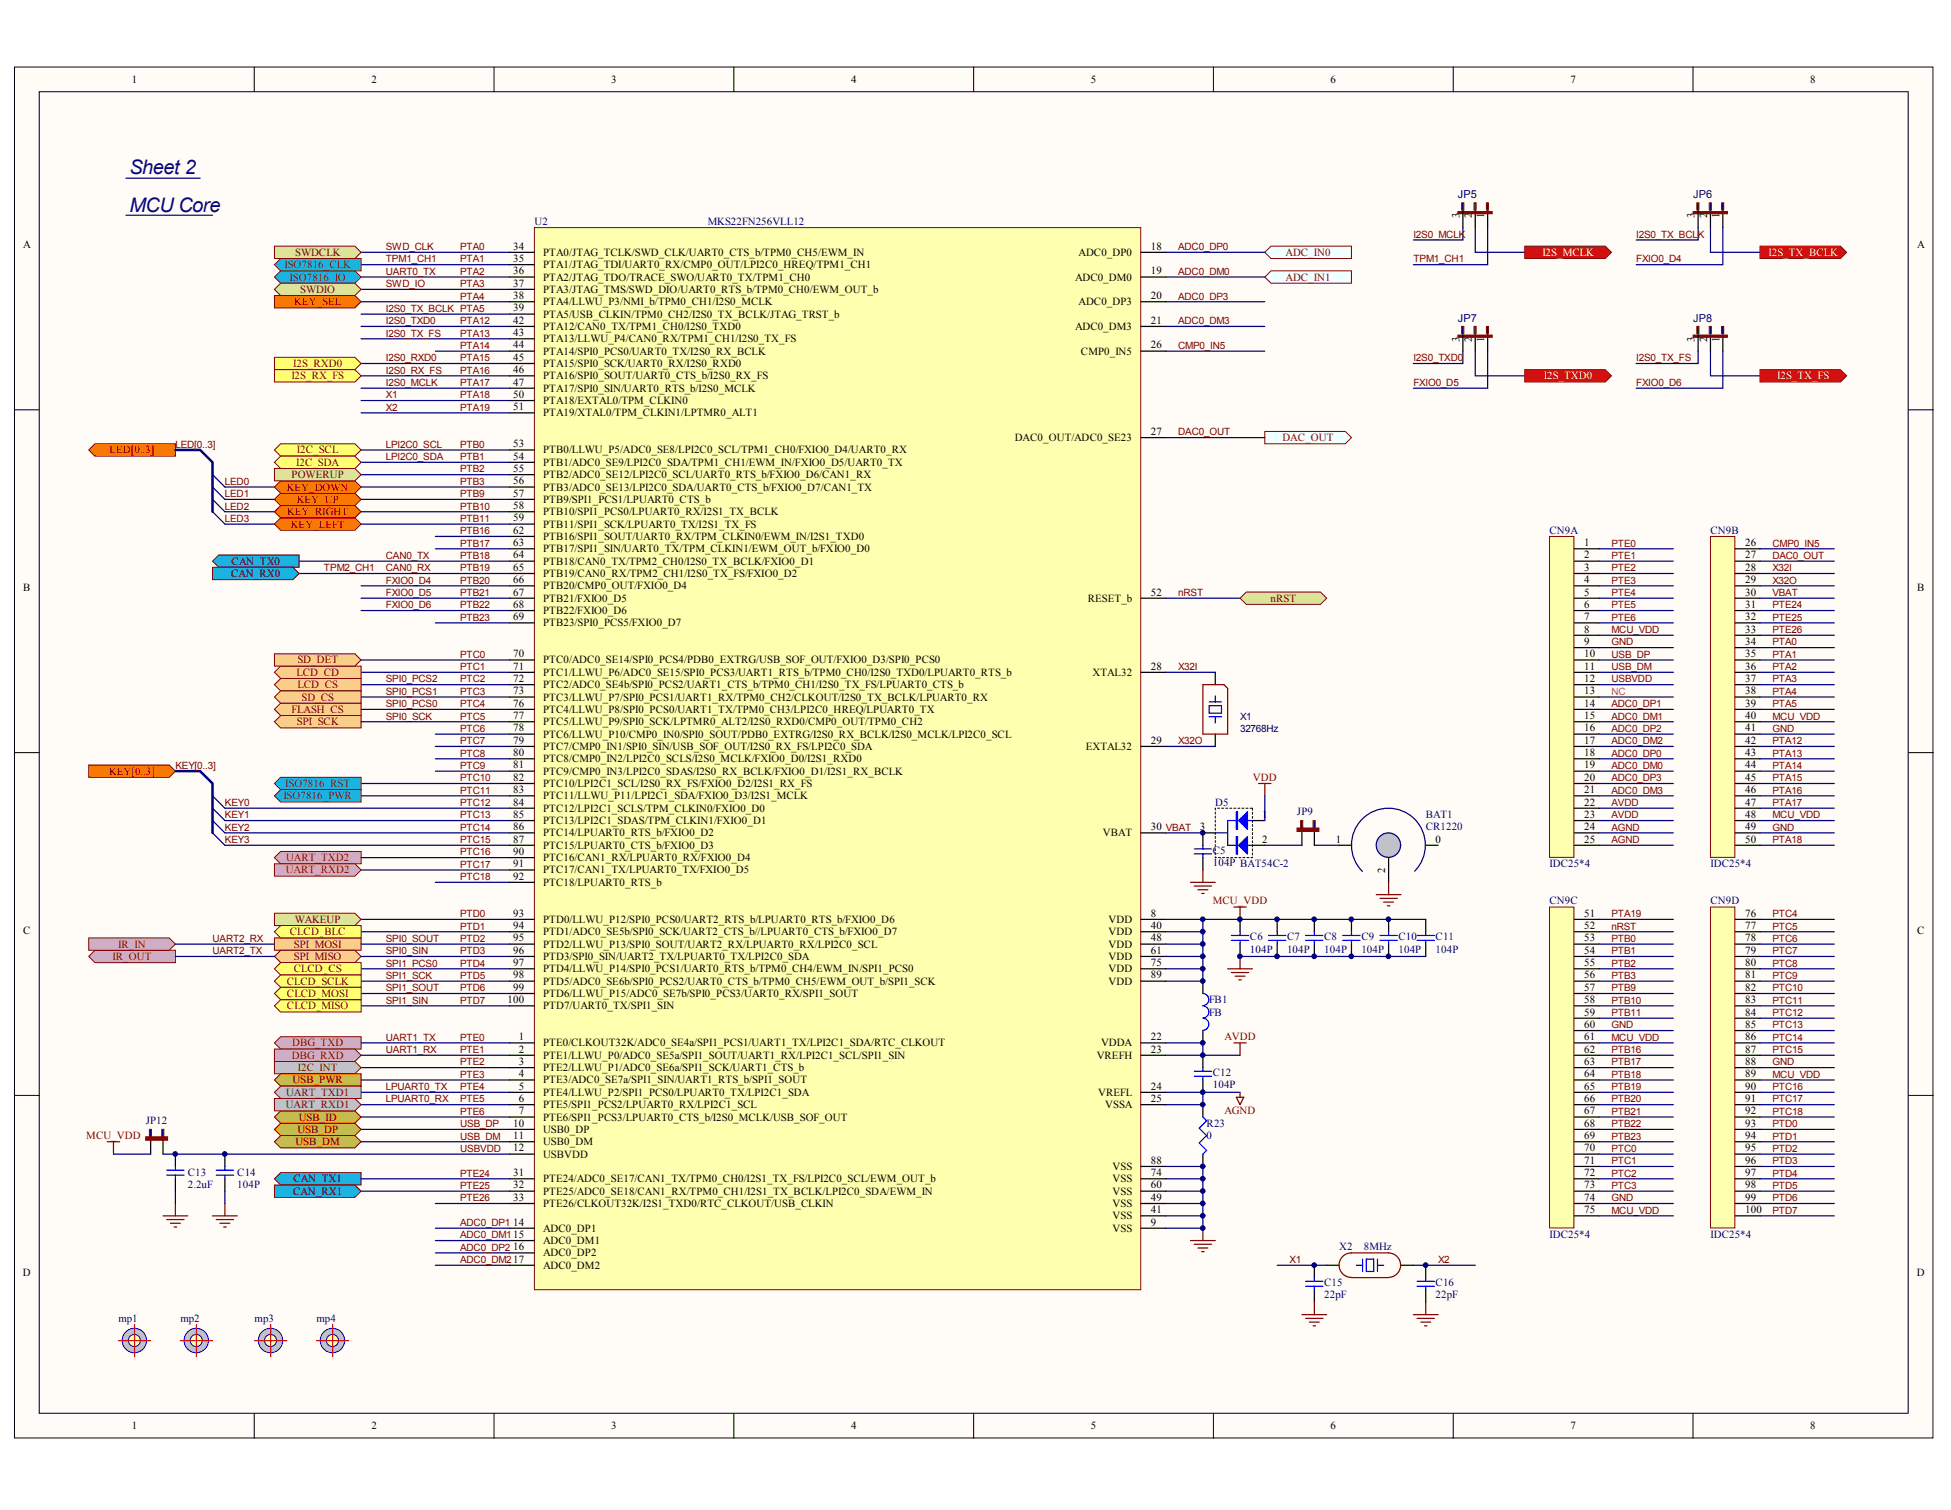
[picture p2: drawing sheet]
<svg xmlns="http://www.w3.org/2000/svg" width="279mm" height="216mm" viewBox="0 0 279 216" stroke-linecap="round" stroke-linejoin="round" font-family="sans-serif">
<defs><g id="words">
<g font-size="2.9" fill="#11037f">
<text x="18.5" y="24.9">Sheet 2</text>
<text x="18.5" y="30.2">MCU Core</text>
</g>
<g font-size="1.6">
<text x="18.8" y="11.9">1</text>
<text x="53.1" y="11.9">2</text>
<text x="87.4" y="11.9">3</text>
<text x="121.7" y="11.9">4</text>
<text x="156" y="11.9">5</text>
<text x="190.3" y="11.9">6</text>
<text x="224.6" y="11.9">7</text>
<text x="258.9" y="11.9">8</text>
<text x="3.3" y="35.5">A</text>
<text x="73.4" y="35.7">34</text>
<text x="164.6" y="35.7">18</text>
<text x="274.2" y="35.5">A</text>
<text x="73.4" y="37.5">35</text>
<text x="73.4" y="39.2">36</text>
<text x="73.4" y="41">37</text>
<text x="77.7" y="36.6">PTA0/JTAG_TCLK/SWD_CLK/UART0_CTS_b/TPM0_CH5/EWM_IN</text>
<text x="77.7" y="38.3">PTA1/JTAG_TDI/UART0_RX/CMP0_OUT/LPI2C0_HREQ/TPM1_CH1</text>
<text x="77.7" y="40.1">PTA2/JTAG_TDO/TRACE_SWO/UART0_TX/TPM1_CH0</text>
<text x="77.7" y="41.9">PTA3/JTAG_TMS/SWD_DIO/UART0_RTS_b/TPM0_CH0/EWM_OUT_b</text>
<text x="153.8" y="40.1">ADC0_DM0</text>
<text x="154.3" y="36.6">ADC0_DP0</text>
<text x="164.6" y="39.2">19</text>
<text x="73.4" y="42.8">38</text>
<text x="73.4" y="44.5">39</text>
<text x="73.4" y="46.3">42</text>
<text x="77.7" y="43.6">PTA4/LLWU_P3/NMI_b/TPM0_CH1/I2S0_MCLK</text>
<text x="77.7" y="45.4">PTA5/USB_CLKIN/TPM0_CH2/I2S0_TX_BCLK/JTAG_TRST_b</text>
<text x="77.7" y="47.2">PTA12/CAN0_TX/TPM1_CH0/I2S0_TXD0</text>
<text x="153.8" y="47.2">ADC0_DM3</text>
<text x="154.3" y="43.6">ADC0_DP3</text>
<text x="164.6" y="42.8">20</text>
<text x="164.6" y="46.3">21</text>
<text x="73.4" y="48.1">43</text>
<text x="73.4" y="49.8">44</text>
<text x="73.4" y="51.6">45</text>
<text x="73.4" y="53.4">46</text>
<text x="77.7" y="48.9">PTA13/LLWU_P4/CAN0_RX/TPM1_CH1/I2S0_TX_FS</text>
<text x="77.7" y="50.7">PTA14/SPI0_PCS0/UART0_TX/I2S0_RX_BCLK</text>
<text x="77.7" y="52.5">PTA15/SPI0_SCK/UART0_RX/I2S0_RXD0</text>
<text x="154.6" y="50.7">CMP0_IN5</text>
<text x="164.6" y="49.8">26</text>
<text x="73.4" y="55.1">47</text>
<text x="73.4" y="56.9">50</text>
<text x="73.4" y="58.7">51</text>
<text x="77.7" y="54.2">PTA16/SPI0_SOUT/UART0_CTS_b/I2S0_RX_FS</text>
<text x="77.7" y="56">PTA17/SPI0_SIN/UART0_RTS_b/I2S0_MCLK</text>
<text x="77.7" y="57.8">PTA18/EXTAL0/TPM_CLKIN0</text>
<text x="77.7" y="59.5">PTA19/XTAL0/TPM_CLKIN1/LPTMR0_ALT1</text>
<text x="73.4" y="64">53</text>
<text x="73.4" y="65.7">54</text>
<text x="77.7" y="64.8">PTB0/LLWU_P5/ADC0_SE8/LPI2C0_SCL/TPM1_CH0/FXIO0_D4/UART0_RX</text>
<text x="145.2" y="63.1">DAC0_OUT/ADC0_SE23</text>
<text x="164.6" y="62.2">27</text>
<text x="73.4" y="67.5">55</text>
<text x="73.4" y="69.3">56</text>
<text x="73.4" y="71">57</text>
<text x="77.7" y="66.6">PTB1/ADC0_SE9/LPI2C0_SDA/TPM1_CH1/EWM_IN/FXIO0_D5/UART0_TX</text>
<text x="77.7" y="68.4">PTB2/ADC0_SE12/LPI2C0_SCL/UART0_RTS_b/FXIO0_D6/CAN1_RX</text>
<text x="77.7" y="70.1">PTB3/ADC0_SE13/LPI2C0_SDA/UART0_CTS_b/FXIO0_D7/CAN1_TX</text>
<text x="77.7" y="71.9">PTB9/SPI1_PCS1/LPUART0_CTS_b</text>
<text x="73.4" y="72.8">58</text>
<text x="73.4" y="74.6">59</text>
<text x="73.4" y="76.3">62</text>
<text x="77.7" y="73.7">PTB10/SPI1_PCS0/LPUART0_RX/I2S1_TX_BCLK</text>
<text x="77.7" y="75.4">PTB11/SPI1_SCK/LPUART0_TX/I2S1_TX_FS</text>
<text x="77.7" y="77.2">PTB16/SPI1_SOUT/UART0_RX/TPM_CLKIN0/EWM_IN/I2S1_TXD0</text>
<text x="73.4" y="78.1">63</text>
<text x="73.4" y="79.9">64</text>
<text x="73.4" y="81.6">65</text>
<text x="73.4" y="83.4">66</text>
<text x="77.7" y="79">PTB17/SPI1_SIN/UART0_TX/TPM_CLKIN1/EWM_OUT_b/FXIO0_D0</text>
<text x="77.7" y="80.7">PTB18/CAN0_TX/TPM2_CH0/I2S0_TX_BCLK/FXIO0_D1</text>
<text x="77.7" y="82.5">PTB19/CAN0_RX/TPM2_CH1/I2S0_TX_FS/FXIO0_D2</text>
<text x="226.6" y="78.1">1</text>
<text x="226.6" y="79.9">2</text>
<text x="226.6" y="81.6">3</text>
<text x="226.6" y="83.4">4</text>
<text x="249.6" y="78.1">26</text>
<text x="249.6" y="79.9">27</text>
<text x="249.6" y="81.6">28</text>
<text x="249.6" y="83.4">29</text>
<text x="3.3" y="84.5">B</text>
<text x="73.4" y="88.7">69</text>
<text x="73.4" y="86.9">68</text>
<text x="73.4" y="85.2">67</text>
<text x="77.7" y="89.6">PTB23/SPI0_PCS5/FXIO0_D7</text>
<text x="77.7" y="87.8">PTB22/FXIO0_D6</text>
<text x="77.7" y="86">PTB21/FXIO0_D5</text>
<text x="77.7" y="84.3">PTB20/CMP0_OUT/FXIO0_D4</text>
<text x="155.6" y="86">RESET_b</text>
<text x="164.6" y="85.2">52</text>
<text x="226.6" y="85.2">5</text>
<text x="226.6" y="86.9">6</text>
<text x="226.6" y="88.7">7</text>
<text x="249.6" y="85.2">30</text>
<text x="249.6" y="86.9">31</text>
<text x="249.6" y="88.7">32</text>
<text x="274.2" y="84.5">B</text>
<text x="73.4" y="95.7">71</text>
<text x="73.4" y="94">70</text>
<text x="77.7" y="94.9">PTC0/ADC0_SE14/SPI0_PCS4/PDB0_EXTRG/USB_SOF_OUT/FXIO0_D3/SPI0_PCS0</text>
<text x="164.6" y="95.7">28</text>
<text x="226.6" y="90.4">8</text>
<text x="226.6" y="92.2">9</text>
<text x="226.6" y="94">10</text>
<text x="226.6" y="95.7">11</text>
<text x="249.6" y="90.4">33</text>
<text x="249.6" y="92.2">34</text>
<text x="249.6" y="94">35</text>
<text x="249.6" y="95.7">36</text>
<text x="73.4" y="101">76</text>
<text x="73.4" y="99.3">73</text>
<text x="73.4" y="97.5">72</text>
<text x="77.7" y="101.9">PTC4/LLWU_P8/SPI0_PCS0/UART1_TX/TPM0_CH3/LPI2C0_HREQ/LPUART0_TX</text>
<text x="77.7" y="100.2">PTC3/LLWU_P7/SPI0_PCS1/UART1_RX/TPM0_CH2/CLKOUT/I2S0_TX_BCLK/LPUART0_RX</text>
<text x="77.7" y="98.4">PTC2/ADC0_SE4b/SPI0_PCS2/UART1_CTS_b/TPM0_CH1/I2S0_TX_FS/LPUART0_CTS_b</text>
<text x="77.7" y="96.6">PTC1/LLWU_P6/ADC0_SE15/SPI0_PCS3/UART1_RTS_b/TPM0_CH0/I2S0_TXD0/LPUART0_RTS_b</text>
<text x="156.3" y="96.6">XTAL32</text>
<text x="226.6" y="97.5">12</text>
<text x="226.6" y="99.3">13</text>
<text x="226.6" y="101">14</text>
<text x="249.6" y="97.5">37</text>
<text x="249.6" y="99.3">38</text>
<text x="249.6" y="101">39</text>
<text x="73.4" y="106.3">79</text>
<text x="73.4" y="104.6">78</text>
<text x="73.4" y="102.8">77</text>
<text x="77.7" y="107.2">PTC7/CMP0_IN1/SPI0_SIN/USB_SOF_OUT/I2S0_RX_FS/LPI2C0_SDA</text>
<text x="77.7" y="105.5">PTC6/LLWU_P10/CMP0_IN0/SPI0_SOUT/PDB0_EXTRG/I2S0_RX_BCLK/I2S0_MCLK/LPI2C0_SCL</text>
<text x="77.7" y="103.7">PTC5/LLWU_P9/SPI0_SCK/LPTMR0_ALT2/I2S0_RXD0/CMP0_OUT/TPM0_CH2</text>
<text x="155.3" y="107.2">EXTAL32</text>
<text x="164.6" y="106.3">29</text>
<text x="226.6" y="102.8">15</text>
<text x="226.6" y="104.6">16</text>
<text x="226.6" y="106.3">17</text>
<text x="249.6" y="102.8">40</text>
<text x="249.6" y="104.6">41</text>
<text x="249.6" y="106.3">42</text>
<text x="73.4" y="113.4">83</text>
<text x="73.4" y="111.6">82</text>
<text x="73.4" y="109.9">81</text>
<text x="73.4" y="108.1">80</text>
<text x="77.7" y="112.5">PTC10/LPI2C1_SCL/I2S0_RX_FS/FXIO0_D2/I2S1_RX_FS</text>
<text x="77.7" y="110.8">PTC9/CMP0_IN3/LPI2C0_SDAS/I2S0_RX_BCLK/FXIO0_D1/I2S1_RX_BCLK</text>
<text x="77.7" y="109">PTC8/CMP0_IN2/LPI2C0_SCLS/I2S0_MCLK/FXIO0_D0/I2S1_RXD0</text>
<text x="226.6" y="108.1">18</text>
<text x="226.6" y="109.9">19</text>
<text x="226.6" y="111.6">20</text>
<text x="226.6" y="113.4">21</text>
<text x="249.6" y="108.1">43</text>
<text x="249.6" y="109.9">44</text>
<text x="249.6" y="111.6">45</text>
<text x="249.6" y="113.4">46</text>
<text x="73.4" y="118.7">86</text>
<text x="73.4" y="116.9">85</text>
<text x="73.4" y="115.2">84</text>
<text x="77.7" y="119.6">PTC14/LPUART0_RTS_b/FXIO0_D2</text>
<text x="77.7" y="117.8">PTC13/LPI2C1_SDAS/TPM_CLKIN1/FXIO0_D1</text>
<text x="77.7" y="116.1">PTC12/LPI2C1_SCLS/TPM_CLKIN0/FXIO0_D0</text>
<text x="77.7" y="114.3">PTC11/LLWU_P11/LPI2C1_SDA/FXIO0_D3/I2S1_MCLK</text>
<text x="157.7" y="119.6">VBAT</text>
<text x="164.6" y="118.7">30 VBAT</text>
<text x="171.6" y="118.7">3</text>
<text x="180.5" y="116.9">1</text>
<text x="226.6" y="115.2">22</text>
<text x="226.6" y="116.9">23</text>
<text x="226.6" y="118.7">24</text>
<text x="249.6" y="115.2">47</text>
<text x="249.6" y="116.9">48</text>
<text x="249.6" y="118.7">49</text>
<text x="73.4" y="125.8">92</text>
<text x="73.4" y="124">91</text>
<text x="73.4" y="122.2">90</text>
<text x="73.4" y="120.5">87</text>
<text x="77.7" y="124.9">PTC17/CAN1_TX/LPUART0_TX/FXIO0_D5</text>
<text x="77.7" y="123.1">PTC16/CAN1_RX/LPUART0_RX/FXIO0_D4</text>
<text x="77.7" y="121.4">PTC15/LPUART0_CTS_b/FXIO0_D3</text>
<text x="180.5" y="120.5">2</text>
<text x="191.1" y="120.5">1</text>
<text x="205.3" y="120.5">0</text>
<text x="226.6" y="120.5">25</text>
<text x="249.6" y="120.5">50</text>
<text x="73.4" y="131.1">93</text>
<text x="77.7" y="132">PTD0/LLWU_P12/SPI0_PCS0/UART2_RTS_b/LPUART0_RTS_b/FXIO0_D6</text>
<text x="77.7" y="126.7">PTC18/LPUART0_RTS_b</text>
<text x="158.5" y="132">VDD</text>
<text x="164.6" y="131.1">8</text>
<text x="226.6" y="131.1">51</text>
<text x="249.6" y="131.1">76</text>
<text x="3.3" y="133.5">C</text>
<text x="73.4" y="136.4">96</text>
<text x="73.4" y="134.6">95</text>
<text x="73.4" y="132.8">94</text>
<text x="77.7" y="137.3">PTD3/SPI0_SIN/UART2_TX/LPUART0_TX/LPI2C0_SDA</text>
<text x="77.7" y="135.5">PTD2/LLWU_P13/SPI0_SOUT/UART2_RX/LPUART0_RX/LPI2C0_SCL</text>
<text x="77.7" y="133.7">PTD1/ADC0_SE5b/SPI0_SCK/UART2_CTS_b//LPUART0_CTS_b/FXIO0_D7</text>
<text x="158.5" y="133.7">VDD</text>
<text x="158.5" y="135.5">VDD</text>
<text x="158.5" y="137.3">VDD</text>
<text x="164.6" y="132.8">40</text>
<text x="164.6" y="134.6">48</text>
<text x="164.6" y="136.4">61</text>
<text x="226.6" y="132.8">52</text>
<text x="226.6" y="134.6">53</text>
<text x="226.6" y="136.4">54</text>
<text x="249.6" y="132.8">77</text>
<text x="249.6" y="134.6">78</text>
<text x="249.6" y="136.4">79</text>
<text x="274.2" y="133.5">C</text>
<text x="72.6" y="143.4">100</text>
<text x="73.4" y="141.7">99</text>
<text x="73.4" y="139.9">98</text>
<text x="73.4" y="138.1">97</text>
<text x="77.7" y="142.6">PTD6/LLWU_P15/ADC0_SE7b/SPI0_PCS3/UART0_RX/SPI1_SOUT</text>
<text x="77.7" y="140.8">PTD5/ADC0_SE6b/SPI0_PCS2/UART0_CTS_b/TPM0_CH5/EWM_OUT_b/SPI1_SCK</text>
<text x="77.7" y="139">PTD4/LLWU_P14/SPI0_PCS1/UART0_RTS_b/TPM0_CH4/EWM_IN/SPI1_PCS0</text>
<text x="158.5" y="139">VDD</text>
<text x="158.5" y="140.8">VDD</text>
<text x="164.6" y="138.1">75</text>
<text x="164.6" y="139.9">89</text>
<text x="226.6" y="138.1">55</text>
<text x="226.6" y="139.9">56</text>
<text x="226.6" y="141.7">57</text>
<text x="226.6" y="143.4">58</text>
<text x="249.6" y="138.1">80</text>
<text x="249.6" y="139.9">81</text>
<text x="249.6" y="141.7">82</text>
<text x="249.6" y="143.4">83</text>
<text x="74.2" y="148.7">1</text>
<text x="77.7" y="149.6">PTE0/CLKOUT32K/ADC0_SE4a/SPI1_PCS1/UART1_TX/LPI2C1_SDA/RTC_CLKOUT</text>
<text x="77.7" y="144.3">PTD7/UART0_TX/SPI1_SIN</text>
<text x="157.5" y="149.6">VDDA</text>
<text x="164.6" y="148.7">22</text>
<text x="226.6" y="145.2">59</text>
<text x="226.6" y="147">60</text>
<text x="226.6" y="148.7">61</text>
<text x="249.6" y="145.2">84</text>
<text x="249.6" y="147">85</text>
<text x="249.6" y="148.7">86</text>
<text x="74.2" y="150.5">2</text>
<text x="74.2" y="152.3">3</text>
<text x="74.2" y="154">4</text>
<text x="74.2" y="155.8">5</text>
<text x="77.7" y="151.4">PTE1/LLWU_P0/ADC0_SE5a/SPI1_SOUT/UART1_RX/LPI2C1_SCL/SPI1_SIN</text>
<text x="77.7" y="153.2">PTE2/LLWU_P1/ADC0_SE6a/SPI1_SCK/UART1_CTS_b</text>
<text x="77.7" y="154.9">PTE3/ADC0_SE7a/SPI1_SIN/UART1_RTS_b/SPI1_SOUT</text>
<text x="156.9" y="151.4">VREFH</text>
<text x="164.6" y="150.5">23</text>
<text x="164.6" y="155.8">24</text>
<text x="226.6" y="150.5">62</text>
<text x="226.6" y="152.3">63</text>
<text x="226.6" y="154">64</text>
<text x="226.6" y="155.8">65</text>
<text x="249.6" y="150.5">87</text>
<text x="249.6" y="152.3">88</text>
<text x="249.6" y="154">89</text>
<text x="249.6" y="155.8">90</text>
<text x="73.4" y="161.1">10</text>
<text x="74.2" y="157.6">6</text>
<text x="74.2" y="159.3">7</text>
<text x="77.7" y="156.7">PTE4/LLWU_P2/SPI1_PCS0/LPUART0_TX/LPI2C1_SDA</text>
<text x="77.7" y="158.4">PTE5/SPI1_PCS2/LPUART0_RX/LPI2C1_SCL</text>
<text x="77.7" y="160.2">PTE6/SPI1_PCS3/LPUART0_CTS_b/I2S0_MCLK/USB_SOF_OUT</text>
<text x="77.7" y="162">USB0_DP</text>
<text x="157.1" y="156.7">VREFL</text>
<text x="158.1" y="158.4">VSSA</text>
<text x="164.6" y="157.6">25</text>
<text x="226.6" y="157.6">66</text>
<text x="226.6" y="159.3">67</text>
<text x="226.6" y="161.1">68</text>
<text x="249.6" y="157.6">91</text>
<text x="249.6" y="159.3">92</text>
<text x="249.6" y="161.1">93</text>
<text x="73.4" y="162.9">11</text>
<text x="73.4" y="164.6">12</text>
<text x="77.7" y="163.7">USB0_DM</text>
<text x="77.7" y="165.5">USBVDD</text>
<text x="159.1" y="167.3">VSS</text>
<text x="164.6" y="166.4">88</text>
<text x="226.6" y="162.9">69</text>
<text x="226.6" y="164.6">70</text>
<text x="226.6" y="166.4">71</text>
<text x="249.6" y="162.9">94</text>
<text x="249.6" y="164.6">95</text>
<text x="249.6" y="166.4">96</text>
<text x="73.4" y="168.2">31</text>
<text x="73.4" y="169.9">32</text>
<text x="73.4" y="171.7">33</text>
<text x="77.7" y="169">PTE24/ADC0_SE17/CAN1_TX/TPM0_CH0/I2S1_TX_FS/LPI2C0_SCL/EWM_OUT_b</text>
<text x="77.7" y="170.8">PTE25/ADC0_SE18/CAN1_RX/TPM0_CH1/I2S1_TX_BCLK/LPI2C0_SDA/EWM_IN</text>
<text x="77.7" y="172.6">PTE26/CLKOUT32K/I2S1_TXD0/RTC_CLKOUT/USB_CLKIN</text>
<text x="159.1" y="172.6">VSS</text>
<text x="159.1" y="170.8">VSS</text>
<text x="159.1" y="169">VSS</text>
<text x="164.6" y="173.5">41</text>
<text x="164.6" y="171.7">49</text>
<text x="164.6" y="169.9">60</text>
<text x="164.6" y="168.2">74</text>
<text x="226.6" y="168.2">72</text>
<text x="226.6" y="169.9">73</text>
<text x="226.6" y="171.7">74</text>
<text x="226.6" y="173.5">75</text>
<text x="249.6" y="168.2">97</text>
<text x="249.6" y="169.9">98</text>
<text x="249.6" y="171.7">99</text>
<text x="249.6" y="173.5">100</text>
<text x="73.4" y="175.2">14</text>
<text x="73.4" y="178.8">16</text>
<text x="77.7" y="176.1">ADC0_DP1</text>
<text x="77.7" y="177.9">ADC0_DM1</text>
<text x="77.7" y="179.6">ADC0_DP2</text>
<text x="159.1" y="176.1">VSS</text>
<text x="159.1" y="174.3">VSS</text>
<text x="164.6" y="175.2">9</text>
<text x="3.3" y="182.5">D</text>
<text x="77.7" y="181.4">ADC0_DM2</text>
<text x="274.2" y="182.5">D</text>
<text x="18.8" y="204.4">1</text>
<text x="53.1" y="204.4">2</text>
<text x="87.4" y="204.4">3</text>
<text x="121.7" y="204.4">4</text>
<text x="156" y="204.4">5</text>
<text x="190.3" y="204.4">6</text>
<text x="224.6" y="204.4">7</text>
<text x="258.9" y="204.4">8</text>
</g>
<g font-size="1.6" fill="#000080">
<text x="208.5" y="28.3">JP5</text>
<text x="242.2" y="28.3">JP6</text>
<text x="76.4" y="32.2">U2</text>
<text x="101.2" y="32.2">MKS22FN256VLL12</text>
<text x="208.5" y="46">JP7</text>
<text x="242.2" y="46">JP8</text>
<text x="221.6" y="76.3">CN9A</text>
<text x="244.6" y="76.3">CN9B</text>
<text x="173.8" y="115.2">D5</text>
<text x="185.5" y="116.6">JP9</text>
<text x="203.9" y="116.9">BAT1</text>
<text x="203.9" y="118.7">CR1220</text>
<text x="173.5" y="122.1">C5</text>
<text x="173.5" y="123.8">104P BAT54C-2</text>
<text x="221.6" y="124">IDC25*4</text>
<text x="244.6" y="124">IDC25*4</text>
<text x="221.6" y="129.3">CN9C</text>
<text x="244.6" y="129.3">CN9D</text>
<text x="178.8" y="134.4">C6</text>
<text x="178.8" y="136.2">104P</text>
<text x="184.1" y="134.4">C7</text>
<text x="184.1" y="136.2">104P</text>
<text x="189.4" y="134.4">C8</text>
<text x="189.4" y="136.2">104P</text>
<text x="194.7" y="134.4">C9</text>
<text x="194.7" y="136.2">104P</text>
<text x="200" y="134.4">C10</text>
<text x="200" y="136.2">104P</text>
<text x="205.3" y="134.4">C11</text>
<text x="205.3" y="136.2">104P</text>
<text x="172.9" y="143.4">FB1</text>
<text x="172.9" y="145.2">FB</text>
<text x="173.5" y="153.9">C12</text>
<text x="173.5" y="155.6">104P</text>
<text x="20.8" y="160.7">JP12</text>
<text x="172.6" y="161.1">R23</text>
<text x="172.6" y="162.9">0</text>
<text x="26.9" y="168.2">C13</text>
<text x="26.9" y="169.9">2.2uF</text>
<text x="33.9" y="168.2">C14</text>
<text x="33.9" y="169.9">104P</text>
<text x="191.5" y="178.8">X2</text>
<text x="195.1" y="178.8">8MHz</text>
<text x="221.6" y="177">IDC25*4</text>
<text x="244.6" y="177">IDC25*4</text>
<text x="189.4" y="183.9">C15</text>
<text x="189.4" y="185.6">22pF</text>
<text x="205.3" y="183.9">C16</text>
<text x="205.3" y="185.6">22pF</text>
<text x="16.9" y="189">mp1</text>
<text x="25.8" y="189">mp2</text>
<text x="36.4" y="189">mp3</text>
<text x="45.3" y="189">mp4</text>
</g>
<g font-size="1.6" fill="#800000">
<text x="40.7" y="38.3">ISO7816_CLK</text>
<text x="41.4" y="40.1">ISO7816_IO</text>
<text x="42.2" y="36.6">SWDCLK</text>
<text x="42.9" y="41.9">SWDIO</text>
<text x="183.9" y="36.6">ADC_IN0</text>
<text x="183.9" y="40.1">ADC_IN1</text>
<text x="42.1" y="43.6">KEY_SEL</text>
<text x="41.9" y="52.5">I2S_RXD0</text>
<text x="41.7" y="54.2">I2S_RX_FS</text>
<text x="15.7" y="64.8">LED[0..3]</text>
<text x="42.5" y="64.8">I2C_SCL</text>
<text x="183.5" y="63.1">DAC_OUT</text>
<text x="41" y="70.1">KEY_DOWN</text>
<text x="41.7" y="68.4">POWERUP</text>
<text x="42.4" y="66.6">I2C_SDA</text>
<text x="42.4" y="71.9">KEY_UP</text>
<text x="41.1" y="73.7">KEY_RIGHT</text>
<text x="41.6" y="75.4">KEY_LEFT</text>
<text x="33.1" y="82.5">CAN_RX0</text>
<text x="33.1" y="80.7">CAN_TX0</text>
<text x="181.7" y="86">nRST</text>
<text x="42.5" y="94.9">SD_DET</text>
<text x="41.7" y="101.9">FLASH_CS</text>
<text x="42.4" y="96.6">LCD_CD</text>
<text x="42.5" y="98.4">LCD_CS</text>
<text x="43.1" y="100.2">SD_CS</text>
<text x="42.5" y="103.7">SPI_SCK</text>
<text x="15.6" y="110.8">KEY[0..3]</text>
<text x="40.8" y="112.5">ISO7816_RST</text>
<text x="179.2" y="111.6">VDD</text>
<text x="40.5" y="114.3">ISO7816_PWR</text>
<text x="40.9" y="124.9">UART_RXD2</text>
<text x="40.9" y="123.1">UART_TXD2</text>
<text x="42.2" y="132">WAKEUP</text>
<text x="173.5" y="129.3">MCU_VDD</text>
<text x="16.1" y="137.3">IR_OUT</text>
<text x="16.9" y="135.5">IR_IN</text>
<text x="41.4" y="133.7">CLCD_BLC</text>
<text x="42" y="135.5">SPI_MOSI</text>
<text x="42" y="137.3">SPI_MISO</text>
<text x="41" y="140.8">CLCD_SCLK</text>
<text x="41" y="142.6">CLCD_MOSI</text>
<text x="42" y="139">CLCD_CS</text>
<text x="41" y="144.3">CLCD_MISO</text>
<text x="41.8" y="149.6">DBG_TXD</text>
<text x="175.1" y="148.7">AVDD</text>
<text x="41.7" y="151.4">DBG_RXD</text>
<text x="41.8" y="154.9">USB_PWR</text>
<text x="42.6" y="153.2">I2C_INT</text>
<text x="40.9" y="158.4">UART_RXD1</text>
<text x="40.9" y="156.7">UART_TXD1</text>
<text x="42.5" y="162">USB_DP</text>
<text x="42.7" y="160.2">USB_ID</text>
<text x="175.1" y="159.3">AGND</text>
<text x="12.3" y="162.9">MCU_VDD</text>
<text x="42.3" y="163.7">USB_DM</text>
<text x="41.9" y="170.8">CAN_RX1</text>
<text x="42" y="169">CAN_TX1</text>
</g>
<g font-size="1.6" fill="#fff0ff">
<text x="220.6" y="36.6">I2S_MCLK</text>
<text x="252.9" y="36.6">I2S_TX_BCLK</text>
<text x="220.8" y="54.2">I2S_TXD0</text>
<text x="254.2" y="54.2">I2S_TX_FS</text>
</g>
<g font-size="1.5">
<text x="208.7" y="31.2" transform="rotate(-90 208.7 31.2)">3</text>
<text x="210.5" y="31.2" transform="rotate(-90 210.5 31.2)">2</text>
<text x="212.3" y="31.2" transform="rotate(-90 212.3 31.2)">1</text>
<text x="242.4" y="31.2" transform="rotate(-90 242.4 31.2)">3</text>
<text x="244.2" y="31.2" transform="rotate(-90 244.2 31.2)">2</text>
<text x="245.9" y="31.2" transform="rotate(-90 245.9 31.2)">1</text>
<text x="208.7" y="48.9" transform="rotate(-90 208.7 48.9)">3</text>
<text x="210.5" y="48.9" transform="rotate(-90 210.5 48.9)">2</text>
<text x="212.3" y="48.9" transform="rotate(-90 212.3 48.9)">1</text>
<text x="242.4" y="48.9" transform="rotate(-90 242.4 48.9)">3</text>
<text x="244.2" y="48.9" transform="rotate(-90 244.2 48.9)">2</text>
<text x="245.9" y="48.9" transform="rotate(-90 245.9 48.9)">1</text>
<text x="198.1" y="124.8" transform="rotate(-90 198.1 124.8)">2</text>
</g>
<g font-size="1.4" fill="#800000">
<text x="55.2" y="35.8">SWD_CLK</text>
<text x="65.8" y="35.8">PTA0</text>
<text x="168.5" y="35.8">ADC0_DP0</text>
<text x="202.1" y="34">I2S0_MCLK</text>
<text x="234" y="34">I2S0_TX_BCLK</text>
<text x="55.2" y="37.5">TPM1_CH1</text>
<text x="55.2" y="39.3">UART0_TX</text>
<text x="55.2" y="41.1">SWD_IO</text>
<text x="65.8" y="37.5">PTA1</text>
<text x="65.8" y="39.3">PTA2</text>
<text x="65.8" y="41.1">PTA3</text>
<text x="168.5" y="39.3">ADC0_DM0</text>
<text x="202.1" y="37.5">TPM1_CH1</text>
<text x="234" y="37.5">FXIO0_D4</text>
<text x="55.2" y="44.6">I2S0_TX_BCLK PTA5</text>
<text x="55.2" y="46.4">I2S0_TXD0</text>
<text x="65.8" y="42.8">PTA4</text>
<text x="65.8" y="46.4">PTA12</text>
<text x="168.5" y="42.8">ADC0_DP3</text>
<text x="168.5" y="46.4">ADC0_DM3</text>
<text x="55.2" y="48.1">I2S0_TX_FS</text>
<text x="55.2" y="51.7">I2S0_RXD0</text>
<text x="55.2" y="53.4">I2S0_RX_FS</text>
<text x="65.8" y="49.9">PTA14</text>
<text x="65.8" y="48.1">PTA13</text>
<text x="65.8" y="51.7">PTA15</text>
<text x="65.8" y="53.4">PTA16</text>
<text x="168.5" y="49.9">CMP0_IN5</text>
<text x="202.1" y="51.7">I2S0_TXD0</text>
<text x="234" y="51.7">I2S0_TX_FS</text>
<text x="55.2" y="58.7">X2</text>
<text x="55.2" y="57">X1</text>
<text x="55.2" y="55.2">I2S0_MCLK</text>
<text x="65.8" y="55.2">PTA17</text>
<text x="65.8" y="57">PTA18</text>
<text x="65.8" y="58.7">PTA19</text>
<text x="202.1" y="55.2">FXIO0_D5</text>
<text x="234" y="55.2">FXIO0_D6</text>
<text x="25.1" y="64">LED[0..3]</text>
<text x="55.2" y="64">LPI2C0_SCL</text>
<text x="55.2" y="65.8">LPI2C0_SDA</text>
<text x="65.8" y="64">PTB0</text>
<text x="65.8" y="65.8">PTB1</text>
<text x="168.5" y="62.3">DAC0_OUT</text>
<text x="32.2" y="69.3">LED0</text>
<text x="32.2" y="71.1">LED1</text>
<text x="65.8" y="67.6">PTB2</text>
<text x="65.8" y="69.3">PTB3</text>
<text x="65.8" y="71.1">PTB9</text>
<text x="32.2" y="72.9">LED2</text>
<text x="32.2" y="74.6">LED3</text>
<text x="65.8" y="72.9">PTB10</text>
<text x="65.8" y="74.6">PTB11</text>
<text x="65.8" y="76.4">PTB16</text>
<text x="46.3" y="81.7">TPM2_CH1</text>
<text x="55.2" y="79.9">CAN0_TX</text>
<text x="55.2" y="81.7">CAN0_RX</text>
<text x="55.2" y="83.5">FXIO0_D4</text>
<text x="65.8" y="78.2">PTB17</text>
<text x="65.8" y="79.9">PTB18</text>
<text x="65.8" y="81.7">PTB19</text>
<text x="65.8" y="83.5">PTB20</text>
<text x="230.5" y="78.2">PTE0</text>
<text x="230.5" y="79.9">PTE1</text>
<text x="230.5" y="81.7">PTE2</text>
<text x="230.5" y="83.5">PTE3</text>
<text x="253.5" y="79.9">DAC0_OUT</text>
<text x="253.5" y="78.2">CMP0_IN5</text>
<text x="253.5" y="81.7">X32I</text>
<text x="253.5" y="83.5">X32O</text>
<text x="55.2" y="85.2">FXIO0_D5</text>
<text x="55.2" y="87">FXIO0_D6</text>
<text x="65.8" y="88.8">PTB23</text>
<text x="65.8" y="85.2">PTB21</text>
<text x="65.8" y="87">PTB22</text>
<text x="168.5" y="85.2">nRST</text>
<text x="230.5" y="85.2">PTE4</text>
<text x="230.5" y="87">PTE5</text>
<text x="230.5" y="88.8">PTE6</text>
<text x="253.5" y="85.2">VBAT</text>
<text x="253.5" y="87">PTE24</text>
<text x="253.5" y="88.8">PTE25</text>
<text x="65.8" y="94.1">PTC0</text>
<text x="65.8" y="95.8">PTC1</text>
<text x="168.5" y="95.8">X32I</text>
<text x="230.5" y="90.5">MCU_VDD</text>
<text x="230.5" y="92.3">GND</text>
<text x="230.5" y="94.1">USB_DP</text>
<text x="230.5" y="95.8">USB_DM</text>
<text x="253.5" y="94.1">PTA1</text>
<text x="253.5" y="95.8">PTA2</text>
<text x="253.5" y="92.3">PTA0</text>
<text x="253.5" y="90.5">PTE26</text>
<text x="55.2" y="97.6">SPI0_PCS2</text>
<text x="55.2" y="99.3">SPI0_PCS1</text>
<text x="55.2" y="101.1">SPI0_PCS0</text>
<text x="65.8" y="97.6">PTC2</text>
<text x="65.8" y="99.3">PTC3</text>
<text x="65.8" y="101.1">PTC4</text>
<text x="230.5" y="101.1">ADC0_DP1</text>
<text x="230.5" y="97.6">USBVDD</text>
<text x="253.5" y="101.1">PTA5</text>
<text x="253.5" y="99.3">PTA4</text>
<text x="253.5" y="97.6">PTA3</text>
<text x="55.2" y="102.9">SPI0_SCK</text>
<text x="65.8" y="104.6">PTC6</text>
<text x="65.8" y="106.4">PTC7</text>
<text x="65.8" y="102.9">PTC5</text>
<text x="168.5" y="106.4">X32O</text>
<text x="230.5" y="102.9">ADC0_DM1</text>
<text x="230.5" y="106.4">ADC0_DM2</text>
<text x="230.5" y="104.6">ADC0_DP2</text>
<text x="253.5" y="106.4">PTA12</text>
<text x="253.5" y="102.9">MCU_VDD</text>
<text x="253.5" y="104.6">GND</text>
<text x="25.1" y="109.9">KEY[0..3]</text>
<text x="65.8" y="108.2">PTC8</text>
<text x="65.8" y="109.9">PTC9</text>
<text x="65.8" y="111.7">PTC10</text>
<text x="65.8" y="113.5">PTC11</text>
<text x="230.5" y="108.2">ADC0_DP0</text>
<text x="230.5" y="109.9">ADC0_DM0</text>
<text x="230.5" y="111.7">ADC0_DP3</text>
<text x="230.5" y="113.5">ADC0_DM3</text>
<text x="253.5" y="108.2">PTA13</text>
<text x="253.5" y="109.9">PTA14</text>
<text x="253.5" y="111.7">PTA15</text>
<text x="253.5" y="113.5">PTA16</text>
<text x="32.2" y="115.2">KEY0</text>
<text x="32.2" y="117">KEY1</text>
<text x="32.2" y="118.8">KEY2</text>
<text x="65.8" y="118.8">PTC14</text>
<text x="65.8" y="115.2">PTC12</text>
<text x="65.8" y="117">PTC13</text>
<text x="230.5" y="115.2">AVDD</text>
<text x="230.5" y="117">AVDD</text>
<text x="230.5" y="118.8">AGND</text>
<text x="253.5" y="115.2">PTA17</text>
<text x="253.5" y="117">MCU_VDD</text>
<text x="253.5" y="118.8">GND</text>
<text x="32.2" y="120.5">KEY3</text>
<text x="65.8" y="125.8">PTC18</text>
<text x="65.8" y="120.5">PTC15</text>
<text x="65.8" y="122.3">PTC16</text>
<text x="65.8" y="124.1">PTC17</text>
<text x="230.5" y="120.5">AGND</text>
<text x="253.5" y="120.5">PTA18</text>
<text x="65.8" y="131.1">PTD0</text>
<text x="230.5" y="131.1">PTA19</text>
<text x="253.5" y="131.1">PTC4</text>
<text x="30.4" y="136.4">UART2_TX</text>
<text x="30.4" y="134.7">UART2_RX</text>
<text x="55.2" y="134.7">SPI0_SOUT</text>
<text x="55.2" y="136.4">SPI0_SIN</text>
<text x="65.8" y="132.9">PTD1</text>
<text x="65.8" y="134.7">PTD2</text>
<text x="65.8" y="136.4">PTD3</text>
<text x="230.5" y="134.7">PTB0</text>
<text x="230.5" y="136.4">PTB1</text>
<text x="230.5" y="132.9">nRST</text>
<text x="253.5" y="132.9">PTC5</text>
<text x="253.5" y="134.7">PTC6</text>
<text x="253.5" y="136.4">PTC7</text>
<text x="55.2" y="143.5">SPI1_SIN</text>
<text x="55.2" y="138.2">SPI1_PCS0</text>
<text x="55.2" y="140">SPI1_SCK</text>
<text x="55.2" y="141.7">SPI1_SOUT</text>
<text x="65.8" y="138.2">PTD4</text>
<text x="65.8" y="140">PTD5</text>
<text x="65.8" y="141.7">PTD6</text>
<text x="65.8" y="143.5">PTD7</text>
<text x="230.5" y="138.2">PTB2</text>
<text x="230.5" y="140">PTB3</text>
<text x="230.5" y="141.7">PTB9</text>
<text x="230.5" y="143.5">PTB10</text>
<text x="253.5" y="138.2">PTC8</text>
<text x="253.5" y="140">PTC9</text>
<text x="253.5" y="141.7">PTC10</text>
<text x="253.5" y="143.5">PTC11</text>
<text x="55.2" y="148.8">UART1_TX</text>
<text x="65.8" y="148.8">PTE0</text>
<text x="230.5" y="145.3">PTB11</text>
<text x="230.5" y="147">GND</text>
<text x="230.5" y="148.8">MCU_VDD</text>
<text x="253.5" y="148.8">PTC14</text>
<text x="253.5" y="145.3">PTC12</text>
<text x="253.5" y="147">PTC13</text>
<text x="55.2" y="150.6">UART1_RX</text>
<text x="55.2" y="155.9">LPUART0_TX</text>
<text x="65.8" y="152.3">PTE2</text>
<text x="65.8" y="154.1">PTE3</text>
<text x="65.8" y="150.6">PTE1</text>
<text x="65.8" y="155.9">PTE4</text>
<text x="230.5" y="150.6">PTB16</text>
<text x="230.5" y="152.3">PTB17</text>
<text x="230.5" y="154.1">PTB18</text>
<text x="230.5" y="155.9">PTB19</text>
<text x="253.5" y="155.9">PTC16</text>
<text x="253.5" y="150.6">PTC15</text>
<text x="253.5" y="152.3">GND</text>
<text x="253.5" y="154.1">MCU_VDD</text>
<text x="55.2" y="157.6">LPUART0_RX</text>
<text x="65.8" y="159.4">PTE6</text>
<text x="65.8" y="161.2">USB_DP</text>
<text x="65.8" y="157.6">PTE5</text>
<text x="230.5" y="157.6">PTB20</text>
<text x="230.5" y="159.4">PTB21</text>
<text x="230.5" y="161.2">PTB22</text>
<text x="253.5" y="157.6">PTC17</text>
<text x="253.5" y="159.4">PTC18</text>
<text x="253.5" y="161.2">PTD0</text>
<text x="65.8" y="164.7">USBVDD</text>
<text x="65.8" y="162.9">USB_DM</text>
<text x="230.5" y="162.9">PTB23</text>
<text x="230.5" y="164.7">PTC0</text>
<text x="230.5" y="166.5">PTC1</text>
<text x="253.5" y="162.9">PTD1</text>
<text x="253.5" y="164.7">PTD2</text>
<text x="253.5" y="166.5">PTD3</text>
<text x="65.8" y="168.2">PTE24</text>
<text x="65.8" y="170">PTE25</text>
<text x="65.8" y="171.8">PTE26</text>
<text x="230.5" y="168.2">PTC2</text>
<text x="230.5" y="170">PTC3</text>
<text x="230.5" y="171.8">GND</text>
<text x="230.5" y="173.5">MCU_VDD</text>
<text x="253.5" y="173.5">PTD7</text>
<text x="253.5" y="168.2">PTD4</text>
<text x="253.5" y="170">PTD5</text>
<text x="253.5" y="171.8">PTD6</text>
<text x="65.8" y="175.3">ADC0_DP1</text>
<text x="65.8" y="177.1">ADC0_DM115</text>
<text x="65.8" y="178.8">ADC0_DP2</text>
<text x="65.8" y="180.6">ADC0_DM217</text>
<text x="184.4" y="180.6">X1</text>
<text x="205.7" y="180.6">X2</text>
</g>
<text font-size="1.4" fill="#da2467" x="230.5" y="99.3">NC</text>
<g font-size="1.4" fill="#000080">
<text x="177.4" y="102.9">X1</text>
<text x="177.4" y="104.6">32768Hz</text>
</g>
</g></defs>
<g fill="#fffcf8" stroke="#000" stroke-width=".14">
<path d="M2.1 9.6h274.4v196h-274.4z"/>
<path d="M5.6 13.1h267.3v189h-267.3z"/>
</g>
<g fill="none" stroke="#000" stroke-width=".14">
<path d="M36.4 9.6v3.5M70.7 9.6v3.5M105 9.6v3.5M139.3 9.6v3.5M173.6 9.6v3.5M207.9 9.6v3.5M242.1 9.6v3.5M2.1 58.6h3.5M273 58.6h3.5M2.1 107.6h3.5M273 107.6h3.5M2.1 156.6h3.5"/>
<path d="M273 156.6h3.5M36.4 202.1v3.5M70.7 202.1v3.5M105 202.1v3.5M139.3 202.1v3.5M173.6 202.1v3.5M207.9 202.1v3.5M242.1 202.1v3.5"/>
</g>
<g fill="none" stroke="#00f" stroke-width=".18">
<path d="M173.8 119.1h1.8M176.8 116.1h.2v2.5h-.2zM176.8 117.1h.2M176.8 117.5h.2M176.8 119.6h.2v2.5h-.2zM177.4 117.1h1M177.4 117.5h1M177.4 117.1l1-1v2.5l-1-1.1M177.4 117.1v.4M178.2 116.3v2.1M178.2 119.8v2.1M178.4 117h-.9v.7h.9"/>
<path d="M178.4 116.8h-.7v1.1h.7M178.4 116.6h-.5v1.4h.5M178.4 116.4h-.3v1.8h.3M178.4 120h-.3v1.7h.3M179.1 117.3h-3.5v3.6h3.5M170.8 122.1h2.5M170.8 121.4h2.5M172 120.9v.5M172 122.1v.5M176.8 120.7h.2M176.8 121h.2M177.4 120.7v.3"/>
<path d="M177.4 120.7l1-1.1v2.5l-1-1.1M177.4 120.7h1M177.4 121h1M178.4 120.5h-.9v.7h.9M178.4 120.3h-.7v1.1h.7M178.4 120.1h-.5v1.5h.5M170.8 153.9h2.5M170.8 153.2h2.5M172 159.7l.6 .5-1.1 1.1 1.1 1.1-1.1 1 1.1 1.1-.6 .5M172 142.1a.87 .87 0 0 1 .9 .8 .87 .87 0 0 1-.9 .9M172 143.8a.87 .87 0 0 1 .9 .9 .87 .87 0 0 1-.9 .8M172 145.6a.87 .87 0 0 1 .9 .8 .87 .87 0 0 1-.9 .9"/>
<path d="M172 152.6v.6M172 153.9v.5M186.7 183.9h2.5M186.7 183.2h2.5M188 182.7v.5M188 183.9v.5M194 180.9h.9M194.9 180v1.8M195.4 180h1.1v1.8h-1.1zM197 180v1.8M197 180.9h.9M202.7 183.9h2.5"/>
<path d="M202.7 183.2h2.5M203.9 182.7v.5M203.9 183.9v.5"/>
</g>
<g fill="none" stroke="#000" stroke-width=".18">
<path d="M173.8 119.1h-1.8v1.8M179.1 117.3h1.8M172 122.6v1.8M179.1 120.9h1.8M172 140.3v1.8M172 147.4v1.7M172 150.9v1.7M172 154.4v1.8M172 157.9v1.8M172 165v1.8M188 180.9v1.8M188 184.4v1.8"/>
<path d="M189.8 180.9h1.7M200.4 180.9h1.7M203.9 180.9v1.8M203.9 184.4v1.8"/>
</g>
<path d="M179.1 115.6v7h-5.3v-7h5.3" fill="none" stroke="#000" stroke-width=".14" stroke-dasharray=".3 .3"/>
<g fill="none" stroke="#000080" stroke-width=".18">
<path d="M51.6 36.1h21.3M51.6 37.8h21.3M51.6 39.6h21.3M51.6 41.4h21.3M51.6 43.1h21.3M51.6 59h21.3M51.6 57.3h21.3M32.2 74.9h7.1M32.2 73.2h7.1M32.2 71.4h7.1M62.3 78.5h10.6M51.6 97.9h21.3"/>
<path d="M51.6 96.1h21.3M51.6 87.3h21.3M62.3 89.1h10.6M166.7 85.5h10.7M32.2 119.1h40.7M32.2 117.3h40.7M32.2 115.6h40.7M51.6 112h21.3M62.3 106.7h10.6M62.3 105h10.6M166.7 119.1h5.3M32.2 120.9h40.7"/>
<path d="M51.6 138.5h21.3M51.6 142.1h21.3M51.6 140.3h21.3M166.7 156.2h10.7M62.3 175.6h10.6M62.3 177.4h10.6M62.3 179.1h10.6M62.3 180.9h10.6M182.7 180.9h7.1M202.1 180.9h8.9"/>
</g>
<g fill="none" stroke="#800000" stroke-width=".18">
<path d="M170.3 126.2h3.5M170.8 126.7h2.5M171.3 127.2h1.5M171.9 127.7h.3M172 124.4v1.8M186.2 188h3.6M186.7 188.5h2.5M187.3 189h1.4M187.8 189.6h.4M188 186.2v1.8M193.3 182.6a1.75 1.75 0 0 1-1.8-1.7 1.75 1.75 0 0 1 1.8-1.8h5.3a1.75 1.75 0 0 1 1.7 1.8 1.75 1.75 0 0 1-1.7 1.7M193.3 182.7h5.3"/>
<path d="M202.1 188h3.6M202.7 188.5h2.5M203.2 189h1.4M203.7 189.6h.4M203.9 186.2v1.8"/>
</g>
<path d="M180.9 36.1l.9-.9h11.5v1.8h-11.5z" fill-rule="evenodd" fill="#f0ffff" stroke="#800000" stroke-width=".14"/>
<g fill="#f77800" stroke="#800000" stroke-width=".14">
<path d="M12.7 109.4h11.5l.9 .9-.9 .8h-11.5z" fill-rule="evenodd"/>
<path d="M12.7 64.3l.9-.8h11.5v1.7h-11.5z" fill-rule="evenodd"/>
</g>
<path d="M177.4 85.5l.8-.9h10.7l.9 .9-.9 .9h-10.7z" fill-rule="evenodd" fill="#dde49a" stroke="#800000" stroke-width=".14"/>
<g fill="#ffcb8b" stroke="#800000" stroke-width=".14">
<path d="M39.3 134.1h12.3v1.8h-12.3z" fill-rule="evenodd"/>
<path d="M39.3 103.2l.8-.9h11.5v1.8h-11.5z" fill-rule="evenodd"/>
<path d="M39.3 96.1l.8-.9h11.5v1.8h-11.5z" fill-rule="evenodd"/>
</g>
<path d="M39.3 161.5l.8-.9h10.7l.8 .9-.8 .9h-10.7z" fill-rule="evenodd" fill="#bfbf00" stroke="#800000" stroke-width=".14"/>
<g fill="#009cca" stroke="#800000" stroke-width=".14">
<path d="M39.3 168.5l.8-.8h11.5v1.7h-11.5z" fill-rule="evenodd"/>
<path d="M39.3 169.4h11.5l.8 .9-.8 .9h-11.5z" fill-rule="evenodd"/>
</g>
<path d="M39.3 163.2l.8-.8h10.7l.8 .8-.8 .9h-10.7z" fill-rule="evenodd" fill="#bfbf00" stroke="#800000" stroke-width=".14"/>
<path d="M39.3 39.6l.8-.9h10.7l.8 .9-.8 .9h-10.7z" fill-rule="evenodd" fill="#3cf" stroke="#800000" stroke-width=".14"/>
<path d="M39.3 136.8l.8-.9h10.7l.8 .9-.8 .8h-10.7z" fill-rule="evenodd" fill="#ffcb8b" stroke="#800000" stroke-width=".14"/>
<path d="M30.4 119.1l1.8 1.8M30.4 117.3l1.8 1.8M30.4 115.6l1.8 1.7M30.4 113.8l1.8 1.8M51.6 168.5h21.3M51.6 170.3h21.3" fill="none" stroke="#000080" stroke-width=".18"/>
<path d="M39.3 101.4l.8-.9h11.5v1.8h-11.5z" fill-rule="evenodd" fill="#ffcb8b" stroke="#800000" stroke-width=".14"/>
<path d="M166.7 36.1h14.2M166.7 43.1h14.2M166.7 50.2h14.2M30.4 73.2l1.8 1.7M30.4 71.4l1.8 1.8M30.4 69.6l1.8 1.8M30.4 67.9l1.8 1.7M166.7 149.1h5.3v1.8M172 156.2v1.7h-5.3" fill="none" stroke="#000080" stroke-width=".18"/>
<path d="M180 112h1.8M180.9 112v1.8M170.3 177.4h3.5M170.8 177.9h2.5M171.3 178.4h1.5M171.9 179h.3M172 175.6v1.8" fill="none" stroke="#800000" stroke-width=".18"/>
<path d="M177.4 131.5v1.7M177.4 135v1.8M182.7 131.5v1.7M182.7 135v1.8M188 131.5v1.7M188 135v1.8M193.3 131.5v1.7M193.3 135v1.8" fill="none" stroke="#000" stroke-width=".18"/>
<g fill="none" stroke="#00f" stroke-width=".18">
<path d="M176.1 134.5h2.5M176.1 133.8h2.5M177.4 133.2v.6M177.4 134.5v.5M181.4 134.5h2.5M181.4 133.8h2.5M182.7 133.2v.6M182.7 134.5v.5M186.7 134.5h2.5M186.7 133.8h2.5M188 133.2v.6M188 134.5v.5"/>
<path d="M192.1 134.5h2.4M192.1 133.8h2.4M193.3 133.2v.6M193.3 134.5v.5"/>
</g>
<path d="M180.9 61.7h11.5l.9 .9-.9 .9h-11.5z" fill-rule="evenodd" fill="#f0ffff" stroke="#800000" stroke-width=".14"/>
<circle cx="38.7" cy="191.7" r="1.75" fill="#c0c0c0" stroke="#00f" stroke-width=".14"/>
<circle cx="38.7" cy="191.7" r=".86" fill="#ffffb0" stroke="#0000bf" stroke-width=".14"/>
<path d="M36.4 191.7h4.6M38.7 189.4v4.6" fill="none" stroke="#f00" stroke-width=".18"/>
<circle cx="47.5" cy="191.7" r="1.75" fill="#c0c0c0" stroke="#00f" stroke-width=".14"/>
<circle cx="47.5" cy="191.7" r=".86" fill="#ffffb0" stroke="#0000bf" stroke-width=".14"/>
<path d="M45.3 191.7h4.6M47.6 189.4v4.6" fill="none" stroke="#f00" stroke-width=".18"/>
<path d="M176.5 149.1h1.7M176.8 156.9h1.1l-.5 1zM177.4 149.1v1.8M177.4 156.2v.7" fill="none" stroke="#800000" stroke-width=".18"/>
<path d="M186.2 117.3v3.6M188 117.3v3.6M198.6 131.5v1.7M198.6 135v1.8" fill="none" stroke="#000" stroke-width=".18"/>
<path d="M197.4 134.5h2.4M197.4 133.8h2.4M198.6 133.2v.6M198.6 134.5v.5" fill="none" stroke="#00f" stroke-width=".18"/>
<path d="M185.5 118.4h3.1v.5h-3.1z" fill="#800000" stroke="#800000" stroke-width=".14"/>
<g fill="#000080" stroke="#800000" stroke-width=".14">
<path d="M186 117.3h.3v1h-.3z"/>
<path d="M187.8 117.3h.3v1h-.3z"/>
</g>
<path d="M51.6 99.7h21.3M180.9 120.9h5.3" fill="none" stroke="#000080" stroke-width=".18"/>
<circle cx="19.2" cy="191.7" r="1.75" fill="#c0c0c0" stroke="#00f" stroke-width=".14"/>
<circle cx="19.2" cy="191.7" r=".86" fill="#ffffb0" stroke="#0000bf" stroke-width=".14"/>
<path d="M16.9 191.7h4.6M19.2 189.4v4.6" fill="none" stroke="#f00" stroke-width=".18"/>
<circle cx="28.1" cy="191.7" r="1.75" fill="#c0c0c0" stroke="#00f" stroke-width=".14"/>
<circle cx="28.1" cy="191.7" r=".86" fill="#ffffb0" stroke="#0000bf" stroke-width=".14"/>
<path d="M25.8 191.7h4.6M28.1 189.4v4.6" fill="none" stroke="#f00" stroke-width=".18"/>
<path d="M32.2 69.6h7.1M180.9 113.8v3.5M177.4 136.8h26.5" fill="none" stroke="#000080" stroke-width=".18"/>
<path d="M175.6 138.5h3.5M176.1 139h2.5M176.5 129.7h1.7M176.7 139.6h1.4M177.4 129.7v1.8M177.4 136.8v1.7M177.2 140.1h.3" fill="none" stroke="#800000" stroke-width=".18"/>
<g fill="#d2a2cd" stroke="#800000" stroke-width=".14">
<path d="M39.3 149.1l.8-.9h11.5v1.8h-11.5z" fill-rule="evenodd"/>
<path d="M39.3 150h11.5l.8 .9-.8 .9h-11.5z" fill-rule="evenodd"/>
</g>
<path d="M51.6 48.4h21.3M51.6 44.9h21.3M42.8 82h30.1M51.6 133.2h21.3M51.6 131.5h21.3M62.3 126.2h10.6M51.6 154.4h21.3M51.6 152.6h21.3M51.6 159.7h21.3M51.6 163.2h21.3M51.6 161.5h21.3" fill="none" stroke="#000080" stroke-width=".18"/>
<path d="M39.3 159.7l.8-.9h10.7l.8 .9-.8 .9h-10.7z" fill-rule="evenodd" fill="#bfbf00" stroke="#800000" stroke-width=".14"/>
<path d="M39.3 122.6l.8-.9h11.5v1.8h-11.5z" fill-rule="evenodd" fill="#f9c" stroke="#800000" stroke-width=".14"/>
<path d="M51.6 46.7h21.3M51.6 143.8h21.3M62.3 172.1h10.6" fill="none" stroke="#000080" stroke-width=".18"/>
<path d="M39.3 37.8l.8-.8h11.5v1.7h-11.5z" fill-rule="evenodd" fill="#3cf" stroke="#800000" stroke-width=".14"/>
<path d="M51.6 52h21.3M62.3 50.2h10.6" fill="none" stroke="#000080" stroke-width=".18"/>
<path d="M39.3 112l.8-.9h11.5v1.8h-11.5z" fill-rule="evenodd" fill="#3cf" stroke="#800000" stroke-width=".14"/>
<path d="M51.6 53.7h21.3M51.6 55.5h21.3" fill="none" stroke="#000080" stroke-width=".18"/>
<g fill="#dde49a" stroke="#800000" stroke-width=".14">
<path d="M39.3 41.4l.8-.9h10.7l.8 .9-.8 .9h-10.7z" fill-rule="evenodd"/>
<path d="M39.3 35.2h11.5l.8 .9-.8 .9h-11.5z" fill-rule="evenodd"/>
</g>
<path d="M39.3 151.8h11.5l.8 .8-.8 .9h-11.5z" fill-rule="evenodd" fill="#b6d9b2" stroke="#800000" stroke-width=".14"/>
<path d="M18 25.5h10.6" fill="none" stroke="#11037f" stroke-width=".18"/>
<path d="M51.6 113.8h21.3M51.6 124.4h21.3" fill="none" stroke="#000080" stroke-width=".18"/>
<path d="M25.1 64.3h3.5l1.8 1.8v7.1" fill="none" stroke="#000080" stroke-width=".35"/>
<path d="M39.3 113.8l.8-.9h11.5v1.8h-11.5z" fill-rule="evenodd" fill="#3cf" stroke="#800000" stroke-width=".14"/>
<g fill="#f77800" stroke="#800000" stroke-width=".14">
<path d="M39.3 42.3h11.5l.8 .8-.8 .9h-11.5z" fill-rule="evenodd"/>
<path d="M39.3 71.4l.8-.9h10.7l.8 .9-.8 .9h-10.7z" fill-rule="evenodd"/>
<path d="M39.3 73.2l.8-.9h10.7l.8 .9-.8 .9h-10.7z" fill-rule="evenodd"/>
<path d="M39.3 74.9l.8-.8h10.7l.8 .8-.8 .9h-10.7z" fill-rule="evenodd"/>
<path d="M39.3 69.6l.8-.8h10.7l.8 .8-.8 .9h-10.7z" fill-rule="evenodd"/>
</g>
<path d="M39.3 97.9l.8-.9h11.5v1.8h-11.5z" fill-rule="evenodd" fill="#ffcb8b" stroke="#800000" stroke-width=".14"/>
<path d="M51.6 64.3h21.3M51.6 66.1h21.3M51.6 67.9h21.3M51.6 69.6h21.3M51.6 74.9h21.3M51.6 73.2h21.3M62.3 76.7h10.6M51.6 157.9h21.3M51.6 156.2h21.3" fill="none" stroke="#000080" stroke-width=".18"/>
<path d="M25.1 110.3h3.5l1.8 1.7v7.1" fill="none" stroke="#000080" stroke-width=".35"/>
<path d="M76.4 32.5h86.8v151.9h-86.8z" fill="#ffffb0" stroke="#800000" stroke-width=".14"/>
<g fill="none" stroke="#000" stroke-width=".18">
<path d="M72.9 36.1h3.5M72.9 37.8h3.5M72.9 39.6h3.5M163.2 36.1h3.5M163.2 39.6h3.5M72.9 41.4h3.5M72.9 43.1h3.5M72.9 44.9h3.5M72.9 46.7h3.5M72.9 48.4h3.5M72.9 50.2h3.5M72.9 52h3.5"/>
<path d="M72.9 53.7h3.5M72.9 55.5h3.5M72.9 57.3h3.5M72.9 59h3.5M163.2 43.1h3.5M163.2 46.7h3.5M163.2 50.2h3.5M72.9 64.3h3.5M72.9 66.1h3.5M72.9 67.9h3.5M72.9 69.6h3.5M72.9 71.4h3.5"/>
<path d="M72.9 73.2h3.5M72.9 74.9h3.5M72.9 76.7h3.5M72.9 78.5h3.5M163.2 62.6h3.5M72.9 99.7h3.5M72.9 97.9h3.5M72.9 96.1h3.5M72.9 94.4h3.5M72.9 89.1h3.5M72.9 87.3h3.5M72.9 80.2h3.5"/>
<path d="M72.9 85.5h3.5M72.9 82h3.5M72.9 83.8h3.5M163.2 96.1h3.5M163.2 85.5h3.5M72.9 119.1h3.5M72.9 117.3h3.5M72.9 115.6h3.5M72.9 113.8h3.5M72.9 112h3.5M72.9 110.3h3.5M72.9 108.5h3.5"/>
<path d="M72.9 106.7h3.5M72.9 105h3.5M72.9 103.2h3.5M72.9 101.4h3.5M163.2 119.1h3.5M163.2 106.7h3.5M72.9 138.5h3.5M72.9 136.8h3.5M72.9 135h3.5M72.9 133.2h3.5M72.9 131.5h3.5M72.9 126.2h3.5"/>
<path d="M72.9 124.4h3.5M72.9 122.6h3.5M72.9 120.9h3.5M163.2 138.5h3.5M163.2 136.8h3.5M163.2 135h3.5M163.2 133.2h3.5M163.2 131.5h3.5M72.9 149.1h3.5M72.9 150.9h3.5M72.9 152.6h3.5M72.9 154.4h3.5"/>
<path d="M72.9 156.2h3.5M72.9 157.9h3.5M72.9 159.7h3.5M72.9 143.8h3.5M72.9 142.1h3.5M72.9 140.3h3.5M163.2 149.1h3.5M163.2 150.9h3.5M163.2 156.2h3.5M163.2 157.9h3.5M163.2 140.3h3.5M72.9 168.5h3.5"/>
<path d="M72.9 170.3h3.5M72.9 172.1h3.5M72.9 161.5h3.5M72.9 163.2h3.5M72.9 165h3.5M72.9 175.6h3.5M72.9 177.4h3.5M72.9 179.1h3.5M163.2 168.5h3.5M163.2 170.3h3.5M163.2 172.1h3.5M163.2 175.6h3.5"/>
<path d="M163.2 173.8h3.5M163.2 166.8h3.5M72.9 180.9h3.5"/>
</g>
<path d="M51.6 149.1h21.3M51.6 150.9h21.3" fill="none" stroke="#000080" stroke-width=".18"/>
<g fill="#d2a2cd" stroke="#800000" stroke-width=".14">
<path d="M12.7 136.8l.9-.9h11.5v1.7h-11.5z" fill-rule="evenodd"/>
<path d="M12.7 134.1h11.5l.9 .9-.9 .9h-11.5z" fill-rule="evenodd"/>
</g>
<path d="M51.6 122.6h21.3" fill="none" stroke="#000080" stroke-width=".18"/>
<path d="M39.3 93.5h11.5l.8 .9-.8 .8h-11.5z" fill-rule="evenodd" fill="#ffcb8b" stroke="#800000" stroke-width=".14"/>
<path d="M39.3 154.4l.8-.9h11.5v1.8h-11.5z" fill-rule="evenodd" fill="#bfbf00" stroke="#800000" stroke-width=".14"/>
<g fill="#9ed7d2" stroke="#800000" stroke-width=".14">
<path d="M39.3 156.2l.8-.9h11.5v1.8h-11.5z" fill-rule="evenodd"/>
<path d="M39.3 157.1h11.5l.8 .8-.8 .9h-11.5z" fill-rule="evenodd"/>
</g>
<path d="M51.6 71.4h21.3" fill="none" stroke="#000080" stroke-width=".18"/>
<g fill="#dde49a" stroke="#800000" stroke-width=".14">
<path d="M39.3 67h11.5l.8 .9-.8 .9h-11.5z" fill-rule="evenodd"/>
<path d="M39.3 130.6h11.5l.8 .9-.8 .8h-11.5z" fill-rule="evenodd"/>
</g>
<path d="M173.8 99.5v.9M172.9 102.5h1.8M172.9 100.9h1.8v1.1h-1.8zM172.9 100.4h1.8M173.8 102.5v.9" fill="none" stroke="#00f" stroke-width=".18"/>
<path d="M173.8 96.1v1.8M173.8 105v1.7M191.5 120.9h1.8M198.6 122.6v3.6M203.9 120.9h1.8" fill="none" stroke="#000" stroke-width=".18"/>
<path d="M172 97.9h3.1l.5 .5v6.6h-3.6z" fill="none" stroke="#800000" stroke-width=".18"/>
<path d="M202.3 124.6a5.3 5.3 0 0 0 0-7.5 5.3 5.3 0 0 0-7.5 0 5.3 5.3 0 0 0 .1 7.5" fill="none" stroke="#000080" stroke-width=".18"/>
<circle cx="198.6" cy="120.8" r="1.75" fill="#c0c0c0" stroke="#000080" stroke-width=".18"/>
<path d="M196.8 127.9h3.6M197.4 128.5h2.4M197.9 129h1.4M198.4 129.5h.4M198.6 126.2v1.7" fill="none" stroke="#800000" stroke-width=".18"/>
<g fill="none" stroke="#000080" stroke-width=".18">
<path d="M228.7 78.5h10.6M251.7 78.5h10.7M166.7 96.1h7.1M228.7 96.1h10.6M228.7 80.2h10.6M228.7 82h10.6M228.7 83.8h10.6M228.7 85.5h10.6M228.7 87.3h10.6M228.7 89.1h10.6M228.7 90.8h10.6M228.7 92.6h10.6"/>
<path d="M228.7 94.4h10.6M228.7 97.9h10.6M228.7 99.7h10.6M251.7 96.1h10.7M251.7 80.2h10.7M251.7 82h10.7M251.7 83.8h10.7M251.7 85.5h10.7M251.7 87.3h10.7M251.7 89.1h10.7M251.7 90.8h10.7M251.7 92.6h10.7"/>
<path d="M251.7 94.4h10.7M251.7 97.9h10.7M251.7 99.7h10.7M166.7 106.7h7.1M228.7 106.7h10.6M228.7 101.4h10.6M228.7 103.2h10.6M228.7 105h10.6M228.7 108.5h10.6M228.7 110.3h10.6M228.7 112h10.6M228.7 113.8h10.6"/>
<path d="M228.7 115.6h10.6M228.7 117.3h10.6M228.7 119.1h10.6M251.7 106.7h10.7M251.7 101.4h10.7M251.7 103.2h10.7M251.7 105h10.7M251.7 108.5h10.7M251.7 110.3h10.7M251.7 112h10.7M251.7 113.8h10.7M251.7 115.6h10.7"/>
<path d="M251.7 117.3h10.7M251.7 119.1h10.7M25.1 135h14.2M25.1 136.8h14.2M166.7 133.2h5.3M166.7 135h5.3M166.7 136.8h5.3M166.7 138.5h5.3M188 120.9h3.5M228.7 133.2h10.6M228.7 135h10.6M228.7 136.8h10.6"/>
<path d="M228.7 138.5h10.6M228.7 120.9h10.6M228.7 131.5h10.6M251.7 133.2h10.7M251.7 135h10.7M251.7 136.8h10.7M251.7 138.5h10.7M251.7 120.9h10.7M251.7 131.5h10.7M228.7 140.3h10.6M228.7 142.1h10.6M228.7 143.8h10.6"/>
<path d="M228.7 145.6h10.6M228.7 147.4h10.6M228.7 149.1h10.6M228.7 150.9h10.6M228.7 152.6h10.6M228.7 154.4h10.6M228.7 156.2h10.6M228.7 157.9h10.6M228.7 159.7h10.6M251.7 140.3h10.7M251.7 142.1h10.7M251.7 143.8h10.7"/>
<path d="M251.7 145.6h10.7M251.7 147.4h10.7M251.7 149.1h10.7M251.7 150.9h10.7M251.7 152.6h10.7M251.7 154.4h10.7M251.7 156.2h10.7M251.7 157.9h10.7M251.7 159.7h10.7M228.7 161.5h10.6M228.7 163.2h10.6M228.7 165h10.6"/>
<path d="M228.7 166.8h10.6M228.7 168.5h10.6M228.7 170.3h10.6M228.7 172.1h10.6M228.7 173.8h10.6M251.7 161.5h10.7M251.7 163.2h10.7M251.7 165h10.7M251.7 166.8h10.7M251.7 168.5h10.7M251.7 170.3h10.7M251.7 172.1h10.7"/>
<path d="M251.7 173.8h10.7"/>
</g>
<path d="M18 30.8h12.4" fill="none" stroke="#11037f" stroke-width=".18"/>
<path d="M203.9 131.5v1.7M203.9 135v1.8" fill="none" stroke="#000" stroke-width=".18"/>
<path d="M202.7 134.5h2.5M202.7 133.8h2.5M203.9 133.2v.6M203.9 134.5v.5" fill="none" stroke="#00f" stroke-width=".18"/>
<path d="M221.6 76.7h3.5v45.9h-3.5z" fill="#ffffb0" stroke="#800000" stroke-width=".14"/>
<g fill="none" stroke="#000" stroke-width=".18">
<path d="M225.2 78.5h3.5M225.2 80.2h3.5M225.2 82h3.5M225.2 83.8h3.5M225.2 85.5h3.5M225.2 87.3h3.5M225.2 89.1h3.5M225.2 90.8h3.5M225.2 92.6h3.5M225.2 94.4h3.5M225.2 96.1h3.5M225.2 97.9h3.5"/>
<path d="M225.2 99.7h3.5M225.2 101.4h3.5M225.2 103.2h3.5M225.2 105h3.5M225.2 106.7h3.5M225.2 108.5h3.5M225.2 110.3h3.5M225.2 112h3.5M225.2 113.8h3.5M225.2 115.6h3.5M225.2 117.3h3.5M225.2 119.1h3.5"/>
<path d="M225.2 120.9h3.5"/>
</g>
<path d="M244.6 76.7h3.5v45.9h-3.5z" fill="#ffffb0" stroke="#800000" stroke-width=".14"/>
<g fill="none" stroke="#000" stroke-width=".18">
<path d="M248.2 78.5h3.5M248.2 80.2h3.5M248.2 82h3.5M248.2 83.8h3.5M248.2 85.5h3.5M248.2 87.3h3.5M248.2 89.1h3.5M248.2 90.8h3.5M248.2 92.6h3.5M248.2 94.4h3.5M248.2 96.1h3.5M248.2 97.9h3.5"/>
<path d="M248.2 99.7h3.5M248.2 101.4h3.5M248.2 103.2h3.5M248.2 105h3.5M248.2 106.7h3.5M248.2 108.5h3.5M248.2 110.3h3.5M248.2 112h3.5M248.2 113.8h3.5M248.2 115.6h3.5M248.2 117.3h3.5M248.2 119.1h3.5"/>
<path d="M248.2 120.9h3.5"/>
</g>
<path d="M221.6 129.7h3.5v45.9h-3.5z" fill="#ffffb0" stroke="#800000" stroke-width=".14"/>
<g fill="none" stroke="#000" stroke-width=".18">
<path d="M225.2 131.5h3.5M225.2 133.2h3.5M225.2 135h3.5M225.2 136.8h3.5M225.2 138.5h3.5M225.2 140.3h3.5M225.2 142.1h3.5M225.2 143.8h3.5M225.2 145.6h3.5M225.2 147.4h3.5M225.2 149.1h3.5M225.2 150.9h3.5"/>
<path d="M225.2 152.6h3.5M225.2 154.4h3.5M225.2 156.2h3.5M225.2 157.9h3.5M225.2 159.7h3.5M225.2 161.5h3.5M225.2 163.2h3.5M225.2 165h3.5M225.2 166.8h3.5M225.2 168.5h3.5M225.2 170.3h3.5M225.2 172.1h3.5"/>
<path d="M225.2 173.8h3.5"/>
</g>
<path d="M244.6 129.7h3.5v45.9h-3.5z" fill="#ffffb0" stroke="#800000" stroke-width=".14"/>
<g fill="none" stroke="#000" stroke-width=".18">
<path d="M244.6 29v3.5M246.4 29v3.5M248.2 131.5h3.5M248.2 133.2h3.5M248.2 135h3.5M248.2 136.8h3.5M248.2 138.5h3.5M248.2 140.3h3.5M248.2 142.1h3.5M248.2 143.8h3.5M248.2 145.6h3.5M248.2 147.4h3.5"/>
<path d="M248.2 149.1h3.5M248.2 150.9h3.5M248.2 152.6h3.5M248.2 154.4h3.5M248.2 156.2h3.5M248.2 157.9h3.5M248.2 159.7h3.5M248.2 161.5h3.5M248.2 163.2h3.5M248.2 165h3.5M248.2 166.8h3.5M248.2 168.5h3.5"/>
<path d="M248.2 170.3h3.5M248.2 172.1h3.5M248.2 173.8h3.5"/>
</g>
<g fill="none" stroke="#000080" stroke-width=".18">
<path d="M166.7 39.6h14.2M166.7 46.7h14.2M166.7 62.6h14.2M51.6 94.4h21.3M51.6 103.2h21.3M51.6 101.4h21.3M51.6 136.8h21.3M51.6 135h21.3M166.7 131.5h37.2M172 131.5v8.8h-5.3M166.7 150.9h10.7M166.7 166.8h5.3v8.8h-5.3"/>
<path d="M166.7 170.3h5.3M166.7 172.1h5.3M166.7 173.8h5.3M166.7 168.5h5.3"/>
</g>
<path d="M242.2 30.2h4.9v.4h-4.9z" fill="#800000" stroke="#800000" stroke-width=".14"/>
<g fill="#000080" stroke="#800000" stroke-width=".14">
<path d="M246.2 29h.3v1h-.3z"/>
<path d="M244.5 29h.3v1h-.3z"/>
</g>
<path d="M242.9 29v3.5" fill="none" stroke="#000" stroke-width=".18"/>
<path d="M242.7 29h.3v1h-.3z" fill="#000080" stroke="#800000" stroke-width=".14"/>
<path d="M211 29v3.5M212.8 29v3.5" fill="none" stroke="#000" stroke-width=".18"/>
<path d="M208.5 30.2h4.9v.4h-4.9z" fill="#800000" stroke="#800000" stroke-width=".14"/>
<g fill="#000080" stroke="#800000" stroke-width=".14">
<path d="M212.6 29h.3v1h-.3z"/>
<path d="M210.8 29h.3v1h-.3z"/>
</g>
<path d="M209.2 29v3.5" fill="none" stroke="#000" stroke-width=".18"/>
<path d="M209.1 29h.3v1h-.3z" fill="#000080" stroke="#800000" stroke-width=".14"/>
<path d="M180.9 39.6l.9-.9h11.5v1.8h-11.5z" fill-rule="evenodd" fill="#f0ffff" stroke="#800000" stroke-width=".14"/>
<path d="M15.3 163.2h1.8M16.2 163.2v1.8" fill="none" stroke="#800000" stroke-width=".18"/>
<path d="M32.2 165v1.8M32.2 168.5v1.8" fill="none" stroke="#000" stroke-width=".18"/>
<path d="M30.9 168h2.5M30.9 167.3h2.5M32.2 166.8v.5M32.2 168v.5" fill="none" stroke="#00f" stroke-width=".18"/>
<g fill="#ffff80" stroke="#800000" stroke-width=".14">
<path d="M39.3 51.1h11.5l.8 .9-.8 .9h-11.5z" fill-rule="evenodd"/>
<path d="M39.3 52.9h11.5l.8 .8-.8 .9h-11.5z" fill-rule="evenodd"/>
<path d="M39.3 64.3l.8-.8h10.7l.8 .8-.8 .9h-10.7z" fill-rule="evenodd"/>
<path d="M39.3 66.1l.8-.9h10.7l.8 .9-.8 .9h-10.7z" fill-rule="evenodd"/>
</g>
<path d="M42.8 80.2h30.1" fill="none" stroke="#000080" stroke-width=".18"/>
<g fill="#009cca" stroke="#800000" stroke-width=".14">
<path d="M30.4 80.2l.9-.9h11.5v1.8h-11.5z" fill-rule="evenodd"/>
<path d="M30.4 81.1h11.5l.9 .9-.9 .9h-11.5z" fill-rule="evenodd"/>
</g>
<path d="M209.2 32.5v1.8h-7.1M211 32.5v3.6h7.1M51.6 83.8h21.3M51.6 85.5h21.3" fill="none" stroke="#000080" stroke-width=".18"/>
<path d="M39.3 133.2l.8-.9h11.5v1.8h-11.5z" fill-rule="evenodd" fill="#ff6" stroke="#800000" stroke-width=".14"/>
<path d="M39.3 99.7l.8-.9h11.5v1.7h-11.5z" fill-rule="evenodd" fill="#ffcb8b" stroke="#800000" stroke-width=".14"/>
<path d="M62.3 108.5h10.6M62.3 110.3h10.6" fill="none" stroke="#000080" stroke-width=".18"/>
<path d="M39.3 123.5h11.5l.8 .9-.8 .9h-11.5z" fill-rule="evenodd" fill="#f9c" stroke="#800000" stroke-width=".14"/>
<g fill="#ff6" stroke="#800000" stroke-width=".14">
<path d="M39.3 138.5l.8-.9h11.5v1.8h-11.5z" fill-rule="evenodd"/>
<path d="M39.3 140.3l.8-.9h11.5v1.8h-11.5z" fill-rule="evenodd"/>
<path d="M39.3 142.1l.8-.9h11.5v1.7h-11.5z" fill-rule="evenodd"/>
<path d="M39.3 143.8l.8-.9h11.5v1.8h-11.5z" fill-rule="evenodd"/>
</g>
<path d="M218.1 35.2h11.5l.9 .9-.9 .9h-11.5z" fill-rule="evenodd" fill="#ee0e22" stroke="#800000" stroke-width=".14"/>
<path d="M242.9 32.5v1.8h-8.9" fill="none" stroke="#000080" stroke-width=".18"/>
<path d="M251.7 35.2h11.5l.9 .9-.9 .9h-11.5z" fill-rule="evenodd" fill="#f00" stroke="#800000" stroke-width=".14"/>
<path d="M211 46.7v3.5M212.8 46.7v3.5" fill="none" stroke="#000" stroke-width=".18"/>
<path d="M208.5 47.9h4.9v.3h-4.9z" fill="#800000" stroke="#800000" stroke-width=".14"/>
<g fill="#000080" stroke="#800000" stroke-width=".14">
<path d="M212.6 46.7h.3v1h-.3z"/>
<path d="M210.8 46.7h.3v1h-.3z"/>
</g>
<path d="M209.2 46.7v3.5" fill="none" stroke="#000" stroke-width=".18"/>
<path d="M209.1 46.7h.3v1h-.3z" fill="#000080" stroke="#800000" stroke-width=".14"/>
<path d="M209.2 50.2v1.8h-7.1M211 50.2v3.5h7.1" fill="none" stroke="#000080" stroke-width=".18"/>
<path d="M218.1 52.9h11.5l.9 .8-.9 .9h-11.5z" fill-rule="evenodd" fill="#f00" stroke="#800000" stroke-width=".14"/>
<path d="M244.6 46.7v3.5M246.4 46.7v3.5" fill="none" stroke="#000" stroke-width=".18"/>
<path d="M242.2 47.9h4.9v.3h-4.9z" fill="#800000" stroke="#800000" stroke-width=".14"/>
<g fill="#000080" stroke="#800000" stroke-width=".14">
<path d="M246.2 46.7h.3v1h-.3z"/>
<path d="M244.5 46.7h.3v1h-.3z"/>
</g>
<path d="M242.9 46.7v3.5" fill="none" stroke="#000" stroke-width=".18"/>
<path d="M242.7 46.7h.3v1h-.3z" fill="#000080" stroke="#800000" stroke-width=".14"/>
<path d="M242.9 50.2v1.8h-8.9M244.6 50.2v3.5h7.1" fill="none" stroke="#000080" stroke-width=".18"/>
<path d="M251.7 52.9h11.5l.9 .8-.9 .9h-11.5z" fill-rule="evenodd" fill="#f00" stroke="#800000" stroke-width=".14"/>
<path d="M212.8 32.5v5.3h-10.7M244.6 32.5v3.6h7.1M246.4 32.5v5.3h-12.4M212.8 50.2v5.3h-10.7M246.4 50.2v5.3h-12.4M23.3 165h49.6M25.1 170.3v1.8M32.2 170.3v1.8" fill="none" stroke="#000080" stroke-width=".18"/>
<path d="M21.5 161.5v3.5M23.3 161.5v3.5M25.1 165v1.8M25.1 168.5v1.8" fill="none" stroke="#000" stroke-width=".18"/>
<path d="M23.8 168h2.5M23.8 167.3h2.5M25.1 166.8v.5M25.1 168v.5" fill="none" stroke="#00f" stroke-width=".18"/>
<path d="M23.3 173.8h3.6M23.8 174.4h2.5M24.4 174.9h1.4M24.9 175.4h.4M25.1 172.1v1.7M30.4 173.8h3.5M30.9 174.4h2.5M31.5 174.9h1.4M32 175.4h.3M32.2 172.1v1.7" fill="none" stroke="#800000" stroke-width=".18"/>
<path d="M20.8 162.5h3.2v.5h-3.2z" fill="#800000" stroke="#800000" stroke-width=".14"/>
<g fill="#000080" stroke="#800000" stroke-width=".14">
<path d="M21.4 161.5h.3v1h-.3z"/>
<path d="M23.1 161.5h.3v1h-.3z"/>
</g>
<path d="M16.2 165h5.3" fill="none" stroke="#000080" stroke-width=".18"/>
<g fill="#000080" stroke="#000080" stroke-width=".14">
<circle cx="25.1" cy="165" r=".33"/>
<circle cx="32.1" cy="165" r=".33"/>
<circle cx="172" cy="175.6" r=".33"/>
<circle cx="172" cy="173.8" r=".33"/>
<circle cx="172" cy="172.1" r=".33"/>
<circle cx="172" cy="170.3" r=".33"/>
<circle cx="172" cy="168.5" r=".33"/>
<circle cx="172" cy="166.8" r=".33"/>
<circle cx="172" cy="157.9" r=".33"/>
<circle cx="172" cy="156.2" r=".33"/>
<circle cx="172" cy="150.9" r=".33"/>
<circle cx="172" cy="149.1" r=".33"/>
<circle cx="172" cy="140.3" r=".33"/>
<circle cx="172" cy="138.5" r=".33"/>
<circle cx="172" cy="136.7" r=".33"/>
<circle cx="172" cy="135" r=".33"/>
<circle cx="172" cy="133.2" r=".33"/>
<circle cx="172" cy="131.4" r=".33"/>
<circle cx="172" cy="119.1" r=".33"/>
<circle cx="177.3" cy="136.7" r=".33"/>
<circle cx="177.3" cy="131.4" r=".33"/>
<circle cx="182.6" cy="136.7" r=".33"/>
<circle cx="182.6" cy="131.4" r=".33"/>
<circle cx="188" cy="180.9" r=".33"/>
<circle cx="188" cy="136.7" r=".33"/>
<circle cx="188" cy="131.4" r=".33"/>
<circle cx="193.3" cy="136.7" r=".33"/>
<circle cx="193.3" cy="131.4" r=".33"/>
<circle cx="198.6" cy="136.7" r=".33"/>
<circle cx="198.6" cy="131.4" r=".33"/>
<circle cx="203.9" cy="180.9" r=".34"/>
</g>
<use href="#words"/>
</svg>
